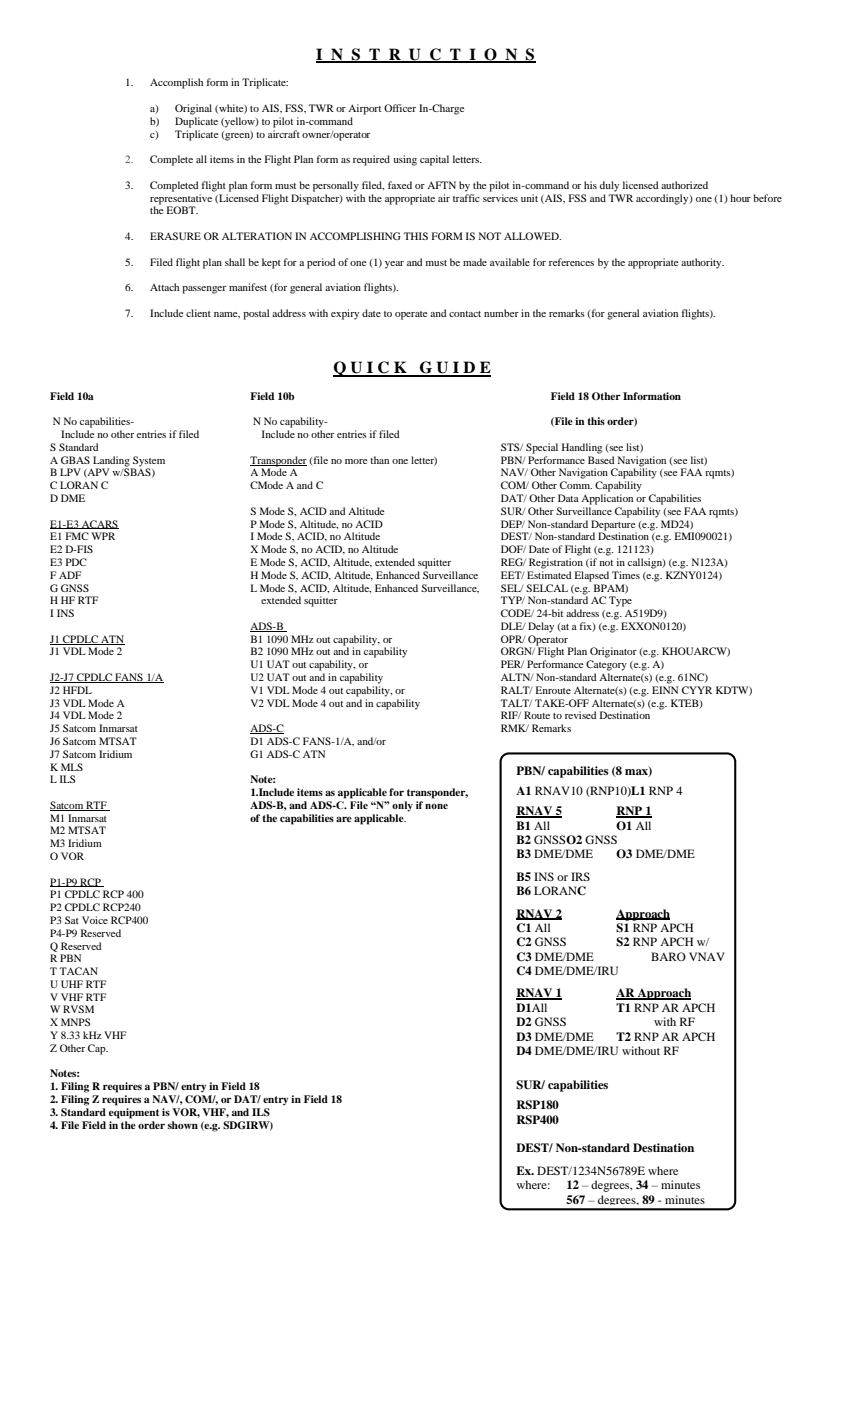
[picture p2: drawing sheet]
<svg xmlns="http://www.w3.org/2000/svg" width="216mm" height="356mm" viewBox="0 0 216 356" stroke-linecap="round" stroke-linejoin="round" font-family="sans-serif">
<defs><g id="words">
<g font-size="4.2">
<text x="80.2" y="15.2">I N S T R U C T I O N S</text>
<text x="84.6" y="94.7">Q U I C K</text>
<text x="106.4" y="94.7">G U I D E</text>
</g>
<g font-size="3.2">
<text x="131" y="196.8">PBN/ capabilities (8 max)</text>
<text x="131" y="201.7">A1 RNAV10 (RNP10)L1 RNP 4</text>
<text x="131" y="207">RNAV 5</text>
<text x="156.4" y="207">RNP 1</text>
<text x="131" y="210.6">B1 All</text>
<text x="131" y="214.3">B2 GNSSO2 GNSS</text>
<text x="156.4" y="210.6">O1 All</text>
<text x="131" y="217.9">B3 DME/DME</text>
<text x="156.4" y="217.9">O3 DME/DME</text>
<text x="131" y="223.5">B5 INS or IRS</text>
<text x="131" y="227.2">B6 LORANC</text>
<text x="131" y="232.9">RNAV 2</text>
<text x="156.4" y="232.9">Approach</text>
<text x="131" y="236.6">C1 All</text>
<text x="156.4" y="236.6">S1 RNP APCH</text>
<text x="131" y="240.2">C2 GNSS</text>
<text x="131" y="243.8">C3 DME/DME</text>
<text x="156.4" y="240.2">S2 RNP APCH w/</text>
<text x="165.2" y="243.8">BARO VNAV</text>
<text x="131" y="247.5">C4 DME/DME/IRU</text>
<text x="131" y="253.2">RNAV 1</text>
<text x="131" y="256.9">D1All</text>
<text x="156.4" y="253.2">AR Approach</text>
<text x="156.4" y="256.9">T1 RNP AR APCH</text>
<text x="131" y="260.5">D2 GNSS</text>
<text x="166" y="260.5">with RF</text>
<text x="131" y="264.1">D3 DME/DME</text>
<text x="131" y="267.8">D4 DME/DME/IRU without RF</text>
<text x="156.4" y="264.1">T2 RNP AR APCH</text>
<text x="131" y="276.3">SUR/ capabilities</text>
<text x="131" y="281.6">RSP180</text>
<text x="131" y="285.3">RSP400</text>
<text x="131" y="292.5">DEST/ Non-standard Destination</text>
<text x="131" y="298.3">Ex. DEST/1234N56789E where</text>
<text x="131" y="301.9">where:</text>
<text x="143.7" y="301.9">12 – degrees, 34 – minutes</text>
<text x="143.7" y="305.5">567 – degrees, 89 - minutes</text>
</g>
<g font-size="2.8">
<text x="31.8" y="21.9">1.</text>
<text x="38.1" y="21.9">Accomplish form in Triplicate:</text>
<text x="38.1" y="28.4">a)</text>
<text x="44.5" y="28.4">Original (white) to AIS, FSS, TWR or Airport Officer In-Charge</text>
<text x="38.1" y="31.7">b)</text>
<text x="38.1" y="34.9">c)</text>
<text x="44.5" y="31.7">Duplicate (yellow) to pilot in-command</text>
<text x="44.5" y="34.9">Triplicate (green) to aircraft owner/operator</text>
<text x="38.1" y="41.4">Complete all items in the Flight Plan form as required using capital letters.</text>
<text x="31.8" y="47.9">3.</text>
<text x="38.1" y="47.9">Completed flight plan form must be personally filed, faxed or AFTN by the pilot in-command or his duly licensed authorized</text>
<text x="38.1" y="51.2">representative (Licensed Flight Dispatcher) with the appropriate air traffic services unit (AIS, FSS and TWR accordingly) one (1) hour before</text>
<text x="38.1" y="54.3">the EOBT.</text>
<text x="31.8" y="60.9">4.</text>
<text x="38.1" y="60.9">ERASURE OR ALTERATION IN ACCOMPLISHING THIS FORM IS NOT ALLOWED.</text>
<text x="31.8" y="67.4">5.</text>
<text x="38.1" y="67.4">Filed flight plan shall be kept for a period of one (1) year and must be made available for references by the appropriate authority.</text>
<text x="31.8" y="73.8">6.</text>
<text x="38.1" y="73.8">Attach passenger manifest (for general aviation flights).</text>
<text x="31.8" y="80.4">7.</text>
<text x="38.1" y="80.4">Include client name, postal address with expiry date to operate and contact number in the remarks (for general aviation flights).</text>
<text x="12.7" y="101.5">Field 10a</text>
<text x="63.5" y="101.5">Field 10b</text>
<text x="139.8" y="101.5">Field 18 Other Information</text>
<text x="13.4" y="107.9">N No capabilities-</text>
<text x="64.2" y="107.9">N No capability-</text>
<text x="139.8" y="107.9">(File in this order)</text>
<text x="15.5" y="111.2">Include no other entries if filed</text>
<text x="66.4" y="111.2">Include no other entries if filed</text>
<text x="12.7" y="114.4">S Standard</text>
<text x="12.7" y="117.7">A GBAS Landing System</text>
<text x="63.5" y="117.7">Transponder (file no more than one letter)</text>
<text x="127.1" y="114.4">STS/ Special Handling (see list)</text>
<text x="127.1" y="117.7">PBN/ Performance Based Navigation (see list)</text>
<text x="12.7" y="120.9">B LPV (APV w/SBAS)</text>
<text x="12.7" y="124.1">C LORAN C</text>
<text x="63.5" y="120.9">A Mode A</text>
<text x="63.5" y="124.1">CMode A and C</text>
<text x="127.1" y="120.9">NAV/ Other Navigation Capability (see FAA rqmts)</text>
<text x="127.1" y="124.1">COM/ Other Comm. Capability</text>
<text x="12.7" y="127.4">D DME</text>
<text x="63.5" y="130.7">S Mode S, ACID and Altitude</text>
<text x="127.1" y="127.4">DAT/ Other Data Application or Capabilities</text>
<text x="127.1" y="130.7">SUR/ Other Surveillance Capability (see FAA rqmts)</text>
<text x="12.7" y="133.9">E1-E3 ACARS</text>
<text x="12.7" y="137.2">E1 FMC WPR</text>
<text x="63.5" y="133.9">P Mode S, Altitude, no ACID</text>
<text x="63.5" y="137.2">I Mode S, ACID, no Altitude</text>
<text x="127.1" y="133.9">DEP/ Non-standard Departure (e.g. MD24)</text>
<text x="127.1" y="137.2">DEST/ Non-standard Destination (e.g. EMI090021)</text>
<text x="12.7" y="140.4">E2 D-FIS</text>
<text x="12.7" y="143.6">E3 PDC</text>
<text x="63.5" y="140.4">X Mode S, no ACID, no Altitude</text>
<text x="63.5" y="143.6">E Mode S, ACID, Altitude, extended squitter</text>
<text x="127.1" y="140.4">DOF/ Date of Flight (e.g. 121123)</text>
<text x="127.1" y="143.6">REG/ Registration (if not in callsign) (e.g. N123A)</text>
<text x="12.7" y="146.9">F ADF</text>
<text x="63.5" y="146.9">H Mode S, ACID, Altitude, Enhanced Surveillance</text>
<text x="127.1" y="146.9">EET/ Estimated Elapsed Times (e.g. KZNY0124)</text>
<text x="12.7" y="150.1">G GNSS</text>
<text x="12.7" y="153.4">H HF RTF</text>
<text x="63.5" y="150.1">L Mode S, ACID, Altitude, Enhanced Surveillance,</text>
<text x="66.4" y="153.4">extended squitter</text>
<text x="127.1" y="150.1">SEL/ SELCAL (e.g. BPAM)</text>
<text x="127.1" y="153.4">TYP/ Non-standard AC Type</text>
<text x="12.7" y="156.6">I INS</text>
<text x="63.5" y="159.8">ADS-B</text>
<text x="127.1" y="156.6">CODE/ 24-bit address (e.g. A519D9)</text>
<text x="127.1" y="159.8">DLE/ Delay (at a fix) (e.g. EXXON0120)</text>
<text x="12.7" y="163.1">J1 CPDLC ATN</text>
<text x="12.7" y="166.4">J1 VDL Mode 2</text>
<text x="63.5" y="163.1">B1 1090 MHz out capability, or</text>
<text x="63.5" y="166.4">B2 1090 MHz out and in capability</text>
<text x="127.1" y="163.1">OPR/ Operator</text>
<text x="127.1" y="166.4">ORGN/ Flight Plan Originator (e.g. KHOUARCW)</text>
<text x="12.7" y="172.8">J2-J7 CPDLC FANS 1/A</text>
<text x="63.5" y="169.6">U1 UAT out capability, or</text>
<text x="63.5" y="172.8">U2 UAT out and in capability</text>
<text x="127.1" y="169.6">PER/ Performance Category (e.g. A)</text>
<text x="127.1" y="172.8">ALTN/ Non-standard Alternate(s) (e.g. 61NC)</text>
<text x="12.7" y="176.1">J2 HFDL</text>
<text x="12.7" y="179.3">J3 VDL Mode A</text>
<text x="63.5" y="176.1">V1 VDL Mode 4 out capability, or</text>
<text x="63.5" y="179.3">V2 VDL Mode 4 out and in capability</text>
<text x="127.1" y="176.1">RALT/ Enroute Alternate(s) (e.g. EINN CYYR KDTW)</text>
<text x="127.1" y="179.3">TALT/ TAKE-OFF Alternate(s) (e.g. KTEB)</text>
<text x="12.7" y="182.6">J4 VDL Mode 2</text>
<text x="12.7" y="185.9">J5 Satcom Inmarsat</text>
<text x="63.5" y="185.9">ADS-C</text>
<text x="127.1" y="182.6">RIF/ Route to revised Destination</text>
<text x="127.1" y="185.9">RMK/ Remarks</text>
<text x="12.7" y="189">J6 Satcom MTSAT</text>
<text x="63.5" y="189">D1 ADS-C FANS-1/A, and/or</text>
<text x="12.7" y="192.3">J7 Satcom Iridium</text>
<text x="12.7" y="195.6">K MLS</text>
<text x="63.5" y="192.3">G1 ADS-C ATN</text>
<text x="12.7" y="198.8">L ILS</text>
<text x="63.5" y="198.8">Note:</text>
<text x="63.5" y="202.1">1.Include items as applicable for transponder,</text>
<text x="12.7" y="205.3">Satcom RTF</text>
<text x="12.7" y="208.5">M1 Inmarsat</text>
<text x="63.5" y="205.3">ADS-B, and ADS-C. File “N” only if none</text>
<text x="63.5" y="208.5">of the capabilities are applicable.</text>
<text x="12.7" y="211.8">M2 MTSAT</text>
<text x="12.7" y="215.1">M3 Iridium</text>
<text x="12.7" y="218.3">O VOR</text>
<text x="12.7" y="224.8">P1-P9 RCP</text>
<text x="12.7" y="228">P1 CPDLC RCP 400</text>
<text x="12.7" y="231.3">P2 CPDLC RCP240</text>
<text x="12.7" y="234.6">P3 Sat Voice RCP400</text>
<text x="12.7" y="237.7">P4-P9 Reserved</text>
<text x="12.7" y="241">Q Reserved</text>
<text x="12.7" y="244.3">R PBN</text>
<text x="12.7" y="247.5">T TACAN</text>
<text x="12.7" y="250.8">U UHF RTF</text>
<text x="12.7" y="254">V VHF RTF</text>
<text x="12.7" y="257.2">W RVSM</text>
<text x="12.7" y="260.5">X MNPS</text>
<text x="12.7" y="263.8">Y 8.33 kHz VHF</text>
<text x="12.7" y="267">Z Other Cap.</text>
<text x="12.7" y="273.5">Notes:</text>
<text x="12.7" y="276.7">1. Filing R requires a PBN/ entry in Field 18</text>
<text x="12.7" y="280">2. Filing Z requires a NAV/, COM/, or DAT/ entry in Field 18</text>
<text x="12.7" y="283.3">3. Standard equipment is VOR, VHF, and ILS</text>
<text x="12.7" y="286.4">4. File Field in the order shown (e.g. SDGIRW)</text>
</g>
<text font-size="2.8" fill="#494a55" x="31.8" y="41.4">2.</text>
</g></defs>
<path d="M80.2 15.8h55.6M84.6 95.3h40" fill="none" stroke="#000" stroke-width=".44"/>
<path d="M63.5 118h14.3M12.7 134.3h17.3M12.7 163.5h18.8M12.7 173.2h28.7M63.5 160.2h9.2M63.5 186.2h8.5M12.7 205.6h15.1M12.7 225.1h13.7" fill="none" stroke="#000" stroke-width=".25"/>
<path d="M131 207.4h11.6M156.4 207.4h8.9M131 233.4h11.6M156.4 233.4h13.6M131 253.7h11.6M156.4 253.7h19" fill="none" stroke="#000" stroke-width=".26"/>
<path d="M127.6 191.9l.9-.6 .6-.1h55.3a2.1 2.1 0 0 1 2.1 2.1v111.6a2.1 2.1 0 0 1-2.1 2.1h-55.3a2.1 2.1 0 0 1-2.1-2.1v-111.6l.1-.5z" fill="none" stroke="#000" stroke-width=".53"/>
<use href="#words"/>
</svg>
